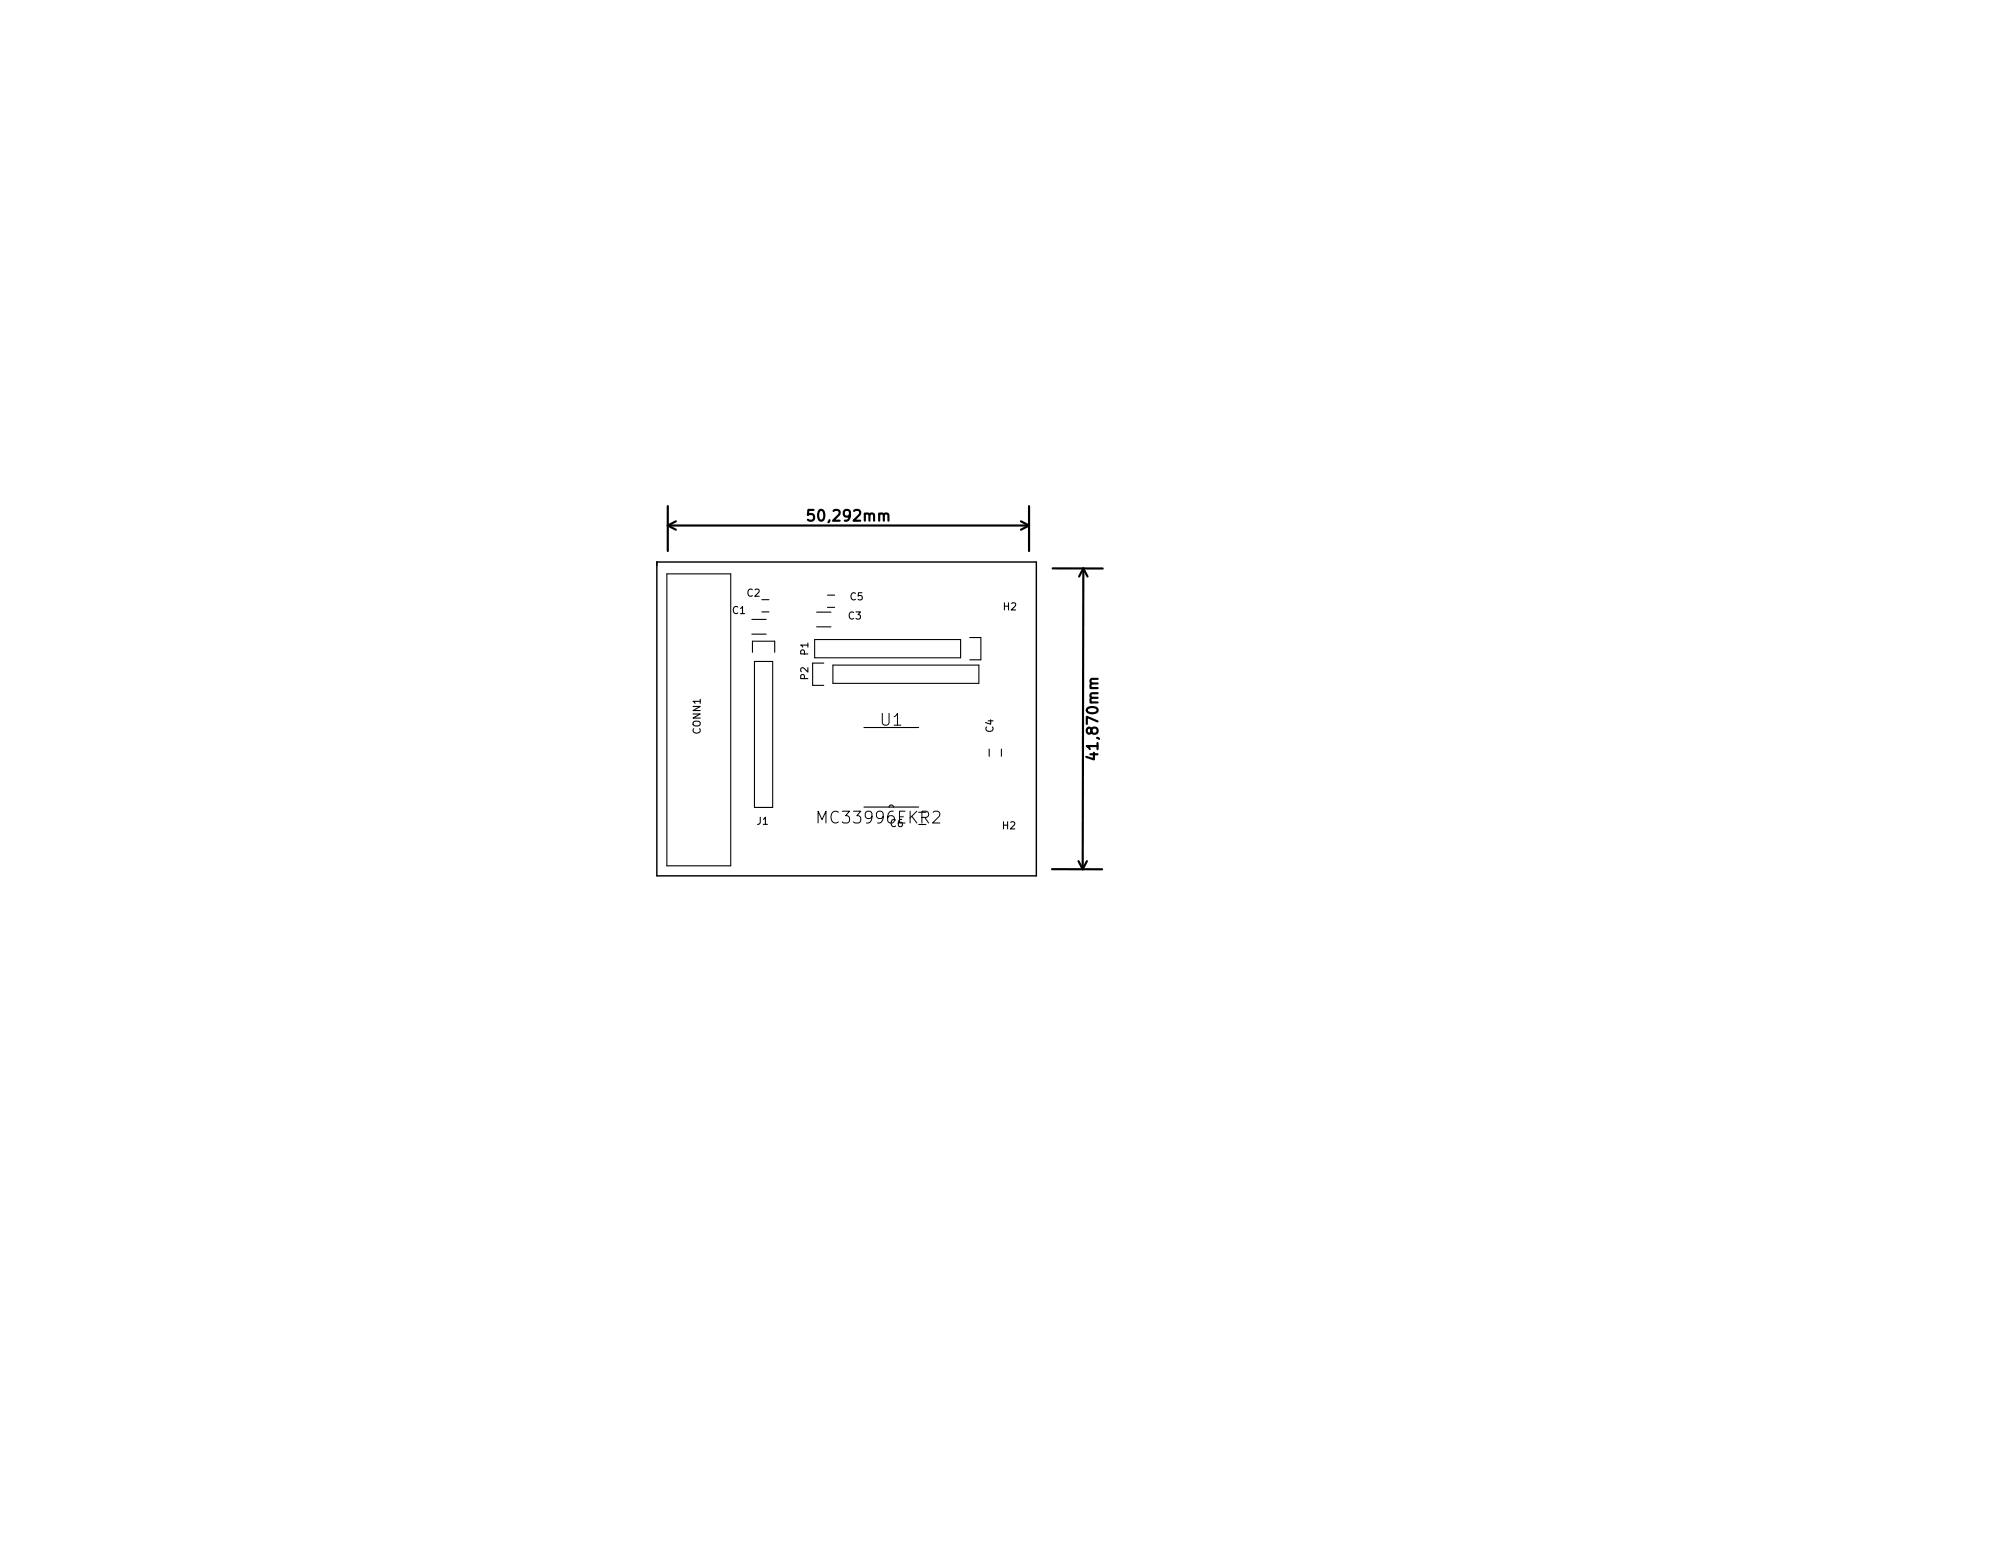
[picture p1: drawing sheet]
<svg xmlns="http://www.w3.org/2000/svg" width="279mm" height="216mm" viewBox="0 0 279 216" stroke-linecap="round" stroke-linejoin="round" font-family="sans-serif">
<defs><g id="words">
<g font-size="2.3">
<text x="122.6" y="101">U1</text>
<text x="114.3" y="114.6">MC33996EKR2</text>
</g>
<g font-size="2.1">
<text x="113.1" y="72.6">50,292mm</text>
<text x="152.9" y="105.1" transform="rotate(-90 152.9 105.1)">41,870mm</text>
</g>
<g font-size="1.4">
<text x="104" y="83.1">C2</text>
<text x="118.4" y="83.6">C5</text>
<text x="102" y="85.5">C1</text>
<text x="118.1" y="86.2">C3</text>
<text x="139.7" y="85">H2</text>
<text x="112.5" y="94.6" transform="rotate(-90 112.5 94.6)">P2</text>
<text x="112.5" y="91.1" transform="rotate(-90 112.5 91.1)">P1</text>
<text x="138.3" y="101.9" transform="rotate(-90 138.3 101.9)">C4</text>
<text x="97.5" y="102.1" transform="rotate(-90 97.5 102.1)">CONN1</text>
<text x="105.4" y="114.8">J1</text>
<text x="124" y="115.1">C6</text>
<text x="139.6" y="115.4">H2</text>
</g>
</g></defs>
<g fill="none" stroke="#000" stroke-width=".3">
<path d="M93 73.2h50.3M93 70.5v6.2M93 73.2l1.1 .5M94.1 72.6l-1.1 .6M142.1 72.6l1.2 .6M143.3 70.5v6.2M143.3 73.2l-1.2 .5M146.5 79.1h7M150.8 79.1l-.1 41.9M150.8 79.1l-.6 1.2M150.8 79.1l.6 1.2M150.1 119.9l.6 1.1"/>
<path d="M151.3 119.9l-.6 1.1M146.5 121h6.9"/>
</g>
<path d="M91.4 78.2h52.9v43.7h-52.9z" fill="none" stroke="#000" stroke-width=".2"/>
<g fill="none" stroke="#000" stroke-width=".15">
<path d="M92.8 79.9h8.9v40.6h-8.9zM104.7 88.3h2M104.7 86.2h2M104.7 90.8v-1.5h3.1v1.5M105 92.1h2.6v20.3h-2.6zM106.1 85.2h1M106.1 83.5h1M113.4 89h20.3v2.6h-20.3zM113.7 85.2h2M113.7 87.3h2M114.7 92.3h-1.6v3.1h1.6M115.2 82.8h1"/>
<path d="M115.2 84.5h1M116 92.6h20.3v2.5h-20.3zM135 88.7h1.6v3.1h-1.6M120.3 112.3h4.1l-.1-.2h-.2l-.2 .1-.1 .2M120.3 101.3h7.6M137.7 104.3v1M139.4 104.3v1"/>
</g>
<use href="#words"/>
</svg>
